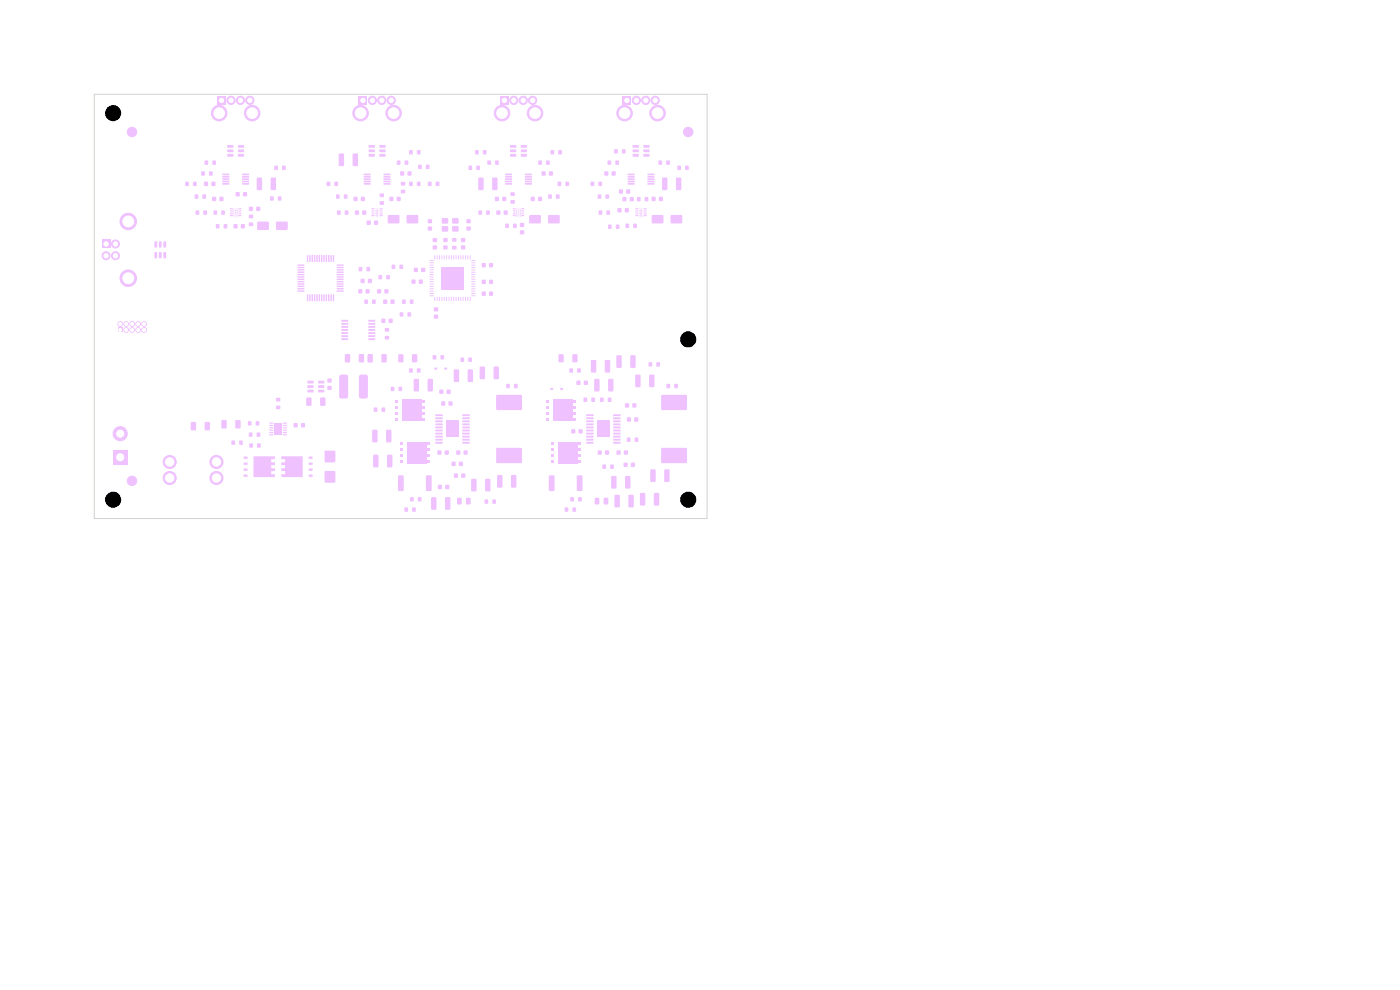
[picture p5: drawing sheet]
<svg xmlns="http://www.w3.org/2000/svg" width="297mm" height="210mm" viewBox="0 0 297 210" stroke-linecap="round" stroke-linejoin="round" font-family="sans-serif">
<g fill="#efc1ff">
<path d="M83.9 84.8h.6v.5h-.6z"/>
<path d="M83.9 86.1h.6v.5h-.6z"/>
<path d="M83.9 87.4h.6v.5h-.6z"/>
<path d="M83.9 88.7h.6v.5h-.6z"/>
<path d="M85.4 84.7h4.1v4.6h-4.1z"/>
<path d="M89.4 88.7h.7v.5h-.7z"/>
<path d="M89.4 87.4h.7v.5h-.7z"/>
<path d="M89.4 86.1h.7v.5h-.7z"/>
<path d="M89.4 84.8h.7v.5h-.7z"/>
<path d="M77.2 36.9l1.4-.1v.3l-1.4 .1z"/>
<path d="M77.2 37.4l1.4-.1v.3l-1.4 .1z"/>
<path d="M77.2 37.9l1.4-.1v.3l-1.4 .1z"/>
<path d="M77.2 38.4l1.4-.1v.3l-1.4 .1z"/>
<path d="M77.2 38.9l1.4-.1v.3l-1.4 .1z"/>
<path d="M81.4 38.9l1.4-.1v.3l-1.4 .1z"/>
<path d="M81.4 38.4l1.4-.1v.3l-1.4 .1z"/>
<path d="M81.4 37.9l1.4-.1v.3l-1.4 .1z"/>
<path d="M81.4 37.4l1.4-.1v.3l-1.4 .1z"/>
<path d="M81.4 36.9l1.4-.1v.3l-1.4 .1z"/>
<path d="M78.8 44.2h.6v.2h-.6z"/>
<path d="M78.8 44.7h.6v.1l-.6 .1z"/>
<path d="M78.8 45.1h.6v.2h-.6z"/>
<path d="M78.8 45.6h.6v.2l-.6 .1z"/>
</g>
<g fill="#efc1ff" stroke="#efc1ff" stroke-width=".21">
<circle cx="79.7" cy="44.5" r=".12"/>
<circle cx="79.8" cy="44.9" r=".13"/>
</g>
<path d="M79.6 44.3h.3l-.1 1.7h-.2z" fill="#efc1ff"/>
<g fill="#efc1ff" stroke="#efc1ff" stroke-width=".21">
<circle cx="79.7" cy="45.4" r=".13"/>
<circle cx="79.7" cy="45.9" r=".12"/>
<circle cx="80.2" cy="44.5" r=".12"/>
<circle cx="80.3" cy="44.9" r=".13"/>
</g>
<path d="M80.1 44.3h.3l-.1 1.7h-.2z" fill="#efc1ff"/>
<g fill="#efc1ff" stroke="#efc1ff" stroke-width=".21">
<circle cx="80.3" cy="45.4" r=".12"/>
<circle cx="80.2" cy="45.9" r=".12"/>
</g>
<g fill="#efc1ff">
<path d="M80.6 45.6h.6v.2l-.6 .1z"/>
<path d="M80.6 45.1h.6v.2h-.6z"/>
<path d="M80.6 44.7h.6v.1l-.6 .1z"/>
<path d="M80.6 44.2h.6v.2h-.6z"/>
<path d="M132.7 47.5h.7v.8h-.7z"/>
<path d="M134.4 47.5h.7v.8h-.7z"/>
<path d="M134.8 79.5h.8l.3 .1v2.3l-.2 .2-.7 .1-.2-.2z"/>
<path d="M137.8 79.5h.8l.2 .1 .1 2.3-.2 .2-.8 .1-.2-.2z"/>
<path d="M115.9 84.8h.6v.5h-.6z"/>
<path d="M115.9 86.1h.6v.5h-.6z"/>
<path d="M115.9 87.4h.6v.5h-.6z"/>
<path d="M115.9 88.7h.6v.5h-.6z"/>
<path d="M117.4 84.7h4.1v4.6h-4.1z"/>
<path d="M121.4 88.7h.7v.5h-.7z"/>
<path d="M121.4 87.4h.7v.5h-.7z"/>
<path d="M121.4 86.1h.7v.5h-.7z"/>
<path d="M121.4 84.8h.7v.5h-.7z"/>
<path d="M89.4 56.8h.8v.9h-.8z"/>
<path d="M87.8 56.8h.8v.9h-.8z"/>
<path d="M82.6 41.8h.8v.8h-.8z"/>
<path d="M84.2 41.8h.8v.8h-.8z"/>
<path d="M91.2 55.2h.8v.1l-.8 .1z"/>
<path d="M91.2 55.7h.8v.1l-.8 .1z"/>
<path d="M91.2 56.2h.8v.1l-.8 .1z"/>
<path d="M91.2 56.7h.8v.1l-.8 .1z"/>
<path d="M91.2 57.2h.8v.1l-.8 .1z"/>
<path d="M91.2 57.7h.8v.1l-.8 .1z"/>
<path d="M91.2 58.2h.8v.1l-.8 .1z"/>
<path d="M91.2 58.7h.8v.1l-.8 .1z"/>
<path d="M91.2 59.2h.8v.1l-.8 .1z"/>
<path d="M91.2 59.7h.8v.1l-.8 .1z"/>
<path d="M91.2 60.2h.8v.1l-.8 .1z"/>
<path d="M91.2 60.7h.8v.1l-.8 .1z"/>
<path d="M91.2 61.2h.8v.1l-.8 .1z"/>
<path d="M91.2 61.7h.8v.1l-.8 .1z"/>
<path d="M91.2 62.2h.8v.1l-.8 .1z"/>
<path d="M91.2 62.7h.8v.1l-.8 .1z"/>
<path d="M92.2 63h.2l-.1 .9-.2-.1z"/>
<path d="M92.7 63h.1v.9l-.1-.1z"/>
<path d="M93.2 63h.1v.9l-.2-.1z"/>
<path d="M93.7 63h.2l-.1 .9-.2-.1z"/>
<path d="M94.2 63h.1v.9l-.2-.1z"/>
<path d="M94.7 63h.1v.9l-.1-.1z"/>
<path d="M95.2 63h.2l-.1 .9-.2-.1z"/>
<path d="M95.7 63h.1v.9l-.2-.1z"/>
<path d="M96.2 63h.1v.9l-.1-.1z"/>
<path d="M96.7 63h.1v.9l-.2-.1z"/>
<path d="M97.2 63h.2l-.1 .9-.2-.1z"/>
<path d="M97.7 63h.1v.9l-.1-.1z"/>
<path d="M98.2 63h.1v.9l-.2-.1z"/>
<path d="M98.7 63h.2l-.1 .9-.2-.1z"/>
<path d="M99.2 63h.1v.9l-.2-.1z"/>
<path d="M99.7 63h.1v.9l-.1-.1z"/>
<path d="M100 62.7h.8v.1l-.8 .1z"/>
<path d="M100 62.2h.8v.1l-.8 .1z"/>
<path d="M100 61.7h.8v.1l-.8 .1z"/>
<path d="M100 61.2h.8v.1l-.8 .1z"/>
<path d="M100 60.7h.8v.1l-.8 .1z"/>
<path d="M100 60.2h.8v.1l-.8 .1z"/>
<path d="M100 59.7h.8v.1l-.8 .1z"/>
<path d="M100 59.2h.8v.1l-.8 .1z"/>
<path d="M100 58.7h.8v.1l-.8 .1z"/>
<path d="M100 58.2h.8v.1l-.8 .1z"/>
<path d="M100 57.7h.8v.1l-.8 .1z"/>
<path d="M100 57.2h.8v.1l-.8 .1z"/>
<path d="M100 56.7h.8v.1l-.8 .1z"/>
<path d="M100 56.2h.8v.1l-.8 .1z"/>
<path d="M100 55.7h.8v.1l-.8 .1z"/>
<path d="M100 55.2h.8v.1l-.8 .1z"/>
<path d="M99.7 54.2h.1v.8h-.1z"/>
<path d="M99.2 54.2h.1v.8h-.2z"/>
<path d="M98.7 54.2h.2l-.1 .8h-.2z"/>
<path d="M98.2 54.2h.1v.8h-.2z"/>
<path d="M97.7 54.2h.1v.8h-.1z"/>
<path d="M97.2 54.2h.2l-.1 .8h-.2z"/>
<path d="M96.7 54.2h.1v.8h-.2z"/>
<path d="M96.2 54.2h.1v.8h-.1z"/>
<path d="M95.7 54.2h.1v.8h-.2z"/>
<path d="M95.2 54.2h.2l-.1 .8h-.2z"/>
<path d="M94.7 54.2h.1v.8h-.1z"/>
<path d="M94.2 54.2h.1v.8h-.2z"/>
<path d="M93.7 54.2h.2l-.1 .8h-.2z"/>
<path d="M93.2 54.2h.1v.8h-.2z"/>
<path d="M92.7 54.2h.1v.8h-.1z"/>
<path d="M92.2 54.2h.2l-.1 .8h-.2z"/>
<path d="M93.6 56.7h4.7v4.7h-4.7z"/>
<path d="M65 84.4l.8-.1 .3 .2v1.4l-.2 .2h-.7l-.2-.2z"/>
<path d="M68 84.4l.8-.1 .2 .2v1.4l-.1 .2h-.8l-.2-.2z"/>
</g>
<circle cx="146" cy="28" r="1" fill="#efc1ff" stroke="#efc1ff" stroke-width=".21"/>
<g fill="#efc1ff">
<path d="M93.6 85.2h.8v.8h-.8z"/>
<path d="M95.2 85.2h.8v.8h-.8z"/>
<path d="M41.3 41.3h.7v.8h-.7z"/>
<path d="M43 41.3h.7v.8h-.7z"/>
<path d="M85.1 40.3h.8v.7h-.8z"/>
<path d="M85.1 38.6h.8v.7h-.8z"/>
<path d="M123.8 84.4h.7v.8h-.7z"/>
<path d="M125.5 84.4h.7v.8h-.7z"/>
<path d="M137.6 76.9h.7v.8h-.7z"/>
<path d="M139.3 76.9h.7v.8h-.7z"/>
<path d="M96.3 100.5h.8v.8h-.8z"/>
<path d="M97.9 100.5h.8v.8h-.8z"/>
<path d="M140.3 95.1l5.3-.1 .1 .3v2.8l-.2 .2-5.1-.1-.2-.2z"/>
<path d="M140.3 83.8h5.3l.1 .2v2.8l-.2 .2h-5.1l-.2-.2z"/>
<path d="M138.3 41.8h.7v.8h-.7z"/>
<path d="M139.8 41.8h.8v.8h-.8z"/>
<path d="M84.9 93.8h.6v.5h-.6z"/>
<path d="M84.9 95.1h.6v.5h-.6z"/>
<path d="M84.9 96.4h.6v.5h-.6z"/>
<path d="M84.9 97.7h.6v.5h-.6z"/>
<path d="M86.4 93.7h4.1v4.6h-4.1z"/>
<path d="M90.4 97.7h.7v.5h-.7z"/>
<path d="M90.4 96.4h.7v.5h-.7z"/>
<path d="M90.4 95.1h.7v.5h-.7z"/>
<path d="M90.4 93.8h.7v.5h-.7z"/>
<path d="M97 105.6h.7l.2 .1v1.1l-.1 .2h-.6l-.2-.1z"/>
<path d="M98.9 105.6h.7l.2 .1v1.1l-.1 .2h-.6l-.2-.1z"/>
<path d="M88.9 59.3h.8v.9h-.8z"/>
<path d="M87.3 59.3h.8v.9h-.8z"/>
<path d="M80.3 58.4h.7v.8h-.7z"/>
<path d="M82 58.4h.7v.8h-.7z"/>
<path d="M128.9 34.1h.7v.8h-.7z"/>
<path d="M130.6 34.1h.7v.8h-.7z"/>
<path d="M79.3 86.5h.7v.8h-.7z"/>
<path d="M81 86.5h.7v.8h-.7z"/>
<path d="M130.4 105h.8l.3 .1v2.3l-.2 .2-.7 .1-.2-.2z"/>
<path d="M133.4 105h.8l.2 .1v2.3l-.1 .2-.8 .1-.2-.2z"/>
<path d="M138 99.6h.9l.2 .1v2.3l-.2 .2-.7 .1-.2-.2z"/>
<path d="M141 99.6h.8l.2 .1v2.3l-.1 .2-.7 .1-.3-.2z"/>
<path d="M132.1 20.4h1.8v1.8h-1.8z"/>
</g>
<g fill="#efc1ff" stroke="#efc1ff" stroke-width=".21">
<circle cx="135" cy="21.3" r=".87"/>
<circle cx="137" cy="21.3" r=".87"/>
<circle cx="139" cy="21.3" r=".87"/>
<circle cx="132.5" cy="24" r="1.65"/>
<circle cx="139.5" cy="24" r="1.65"/>
</g>
<g fill="#efc1ff">
<path d="M91.8 52.1h.9v.8h-.9z"/>
<path d="M91.8 50.5h.9v.8h-.9z"/>
<path d="M103.4 34.1h.7v.8h-.7z"/>
<path d="M105.1 34.1h.7v.8h-.7z"/>
<path d="M119.8 107.7h.7v.8h-.7z"/>
<path d="M121.5 107.7h.7v.8h-.7z"/>
<path d="M131 44.2h.8v.8h-.8z"/>
<path d="M132.6 44.2h.8v.8h-.8z"/>
<path d="M116.3 41.3h.7v.8h-.7z"/>
<path d="M118 41.3h.7v.8h-.7z"/>
<path d="M86.8 78.2h.7v.8h-.7z"/>
<path d="M88.5 78.2h.7v.8h-.7z"/>
<path d="M100.8 31.9h.7v.8h-.7z"/>
<path d="M102.5 31.9h.7v.8h-.7z"/>
</g>
<circle cx="28" cy="28" r="1" fill="#efc1ff" stroke="#efc1ff" stroke-width=".21"/>
<g fill="#efc1ff">
<path d="M76 61.4h.8v.8h-.8z"/>
<path d="M77.6 61.4h.8v.8h-.8z"/>
<path d="M125.4 76.4h.8l.3 .1v2.3l-.2 .2-.7 .1-.2-.2z"/>
<path d="M128.4 76.4h.8l.2 .1v2.3l-.1 .2-.8 .1-.2-.2z"/>
<path d="M43.3 38.6h.8v.8h-.8z"/>
<path d="M44.9 38.6h.8v.8h-.8z"/>
<path d="M107.2 36.9l1.4-.1v.3l-1.4 .1z"/>
<path d="M107.2 37.4l1.4-.1v.3l-1.4 .1z"/>
<path d="M107.2 37.9l1.4-.1v.3l-1.4 .1z"/>
<path d="M107.2 38.4l1.4-.1v.3l-1.4 .1z"/>
<path d="M107.2 38.9l1.4-.1v.3l-1.4 .1z"/>
<path d="M111.4 38.9l1.4-.1v.3l-1.4 .1z"/>
<path d="M111.4 38.4l1.4-.1v.3l-1.4 .1z"/>
<path d="M111.4 37.9l1.4-.1v.3l-1.4 .1z"/>
<path d="M111.4 37.4l1.4-.1v.3l-1.4 .1z"/>
<path d="M111.4 36.9l1.4-.1v.3l-1.4 .1z"/>
<path d="M121 105.5h.7v.8h-.7z"/>
<path d="M122.7 105.5h.7v.8h-.7z"/>
<path d="M68.9 100h2.2v2.3h-2.2z"/>
<path d="M68.9 95.7h2.2v2.3h-2.2z"/>
<path d="M72.1 79.6l.2-.1h1.2l.3 .3v4.3l-.1 .3-.2 .1h-1.2l-.3-.3-.1-4.3z"/>
<path d="M76.3 79.6l.2-.1h1.2l.3 .3v4.3l-.1 .3-.2 .1h-1.2l-.3-.3-.1-4.3z"/>
<path d="M108.3 42.5h.9v.7h-.9z"/>
<path d="M108.3 40.8h.9v.7h-.9z"/>
</g>
<circle cx="146" cy="106" r="1.6" fill="#efc1ff" stroke="#efc1ff" stroke-width=".21"/>
<g fill="#efc1ff">
<path d="M102.2 55.8h.8v.9h-.8z"/>
<path d="M103.8 55.8h.8v.9h-.8z"/>
<path d="M90.8 38.6h.7v.8h-.7z"/>
<path d="M92.5 38.6h.7v.8h-.7z"/>
<path d="M136.8 41.8h.7v.9h-.7z"/>
<path d="M135.2 41.8h.6v.9h-.6z"/>
<path d="M41.5 44.7h.7v.8h-.7z"/>
<path d="M43.2 44.7h.7v.8h-.7z"/>
<path d="M140.5 37.7h.8l.3 .1v2.3l-.2 .2-.7 .1-.2-.2z"/>
<path d="M143.5 37.7h.8l.2 .1v2.3l-.1 .2-.8 .1-.2-.2z"/>
<path d="M84.8 66.3h.7v.8h-.7z"/>
<path d="M86.5 66.3h.7v.8h-.7z"/>
<path d="M139.7 34.1h.7v.8h-.7z"/>
<path d="M141.4 34.1h.7v.8h-.7z"/>
<path d="M62.3 89.8h.8v.8h-.8z"/>
<path d="M63.9 89.8h.8v.8h-.8z"/>
<path d="M83.1 56.2h.7v.8h-.7z"/>
<path d="M84.8 56.2h.7v.8h-.7z"/>
<path d="M25 69.5h1v1h-1z"/>
</g>
<g fill="#efc1ff" stroke="#efc1ff" stroke-width=".21">
<circle cx="25.5" cy="68.7" r=".5"/>
<circle cx="26.8" cy="70" r=".5"/>
<circle cx="26.8" cy="68.7" r=".5"/>
<circle cx="28" cy="70" r=".5"/>
<circle cx="28" cy="68.7" r=".5"/>
<circle cx="29.3" cy="70" r=".5"/>
<circle cx="29.3" cy="68.7" r=".5"/>
<circle cx="30.6" cy="70" r=".5"/>
<circle cx="30.6" cy="68.7" r=".5"/>
</g>
<g fill="#efc1ff">
<path d="M99 48.1h.8v.8h-.8z"/>
<path d="M99 46.5h.8v.8h-.8z"/>
<path d="M81.7 71.3h.8v.7h-.8z"/>
<path d="M81.7 69.6h.8v.7h-.8z"/>
</g>
<circle cx="24" cy="24" r="1.6" fill="#efc1ff" stroke="#efc1ff" stroke-width=".21"/>
<g fill="#efc1ff">
<path d="M72.4 67.9h1.4l.1 .3h-1.4z"/>
<path d="M72.4 68.5h1.4l.1 .3-1.4 .1z"/>
<path d="M72.4 69.2h1.4l.1 .3h-1.4z"/>
<path d="M72.4 69.8h1.4l.1 .3-1.4 .1z"/>
<path d="M72.4 70.5h1.4l.1 .3h-1.4z"/>
<path d="M72.4 71.1h1.4l.1 .3-1.4 .1z"/>
<path d="M72.4 71.8h1.4l.1 .3h-1.4z"/>
<path d="M78.2 71.8h1.3l.1 .3h-1.4z"/>
<path d="M78.2 71.1h1.3l.1 .3-1.4 .1z"/>
<path d="M78.2 70.5h1.3l.1 .3h-1.4z"/>
<path d="M78.2 69.8h1.3l.1 .3-1.4 .1z"/>
<path d="M78.2 69.2h1.3l.1 .3h-1.4z"/>
<path d="M78.2 68.5h1.3l.1 .3-1.4 .1z"/>
<path d="M78.2 67.9h1.3l.1 .3h-1.4z"/>
<path d="M80.6 42.7h.8v.7h-.8z"/>
<path d="M80.6 41.1h.8v.7h-.8z"/>
<path d="M125.3 38.6h.7v.8h-.7z"/>
<path d="M127 38.6h.7v.8h-.7z"/>
<path d="M138.3 45.7h2.4v1.6h-2.4z"/>
<path d="M142.3 45.7h2.4v1.6h-2.4z"/>
<path d="M75 41.8h.8v.8h-.8z"/>
<path d="M76.6 41.8h.8v.8h-.8z"/>
<path d="M76.1 20.4h1.8v1.8h-1.8z"/>
</g>
<g fill="#efc1ff" stroke="#efc1ff" stroke-width=".21">
<circle cx="79" cy="21.3" r=".87"/>
<circle cx="81" cy="21.3" r=".87"/>
<circle cx="83" cy="21.3" r=".87"/>
<circle cx="76.5" cy="24" r="1.65"/>
<circle cx="83.5" cy="24" r="1.65"/>
</g>
<g fill="#efc1ff">
<path d="M118.3 38.6h.7v.8h-.7z"/>
<path d="M120 38.6h.7v.8h-.7z"/>
<path d="M51.1 47.6h.8v.8h-.8z"/>
<path d="M49.6 47.6h.8v.8h-.8z"/>
<path d="M129 47.7h.7v.8h-.7z"/>
<path d="M130.7 47.7h.7v.8h-.7z"/>
<path d="M58.2 35.2h.7v.8h-.7z"/>
<path d="M59.9 35.2h.7v.8h-.7z"/>
<path d="M79.4 46.8h.8v.9h-.8z"/>
<path d="M77.8 46.8h.8v.9h-.8z"/>
<path d="M79 91.2h.8l.3 .1v2.3l-.2 .2-.7 .1-.2-.2z"/>
<path d="M82 91.2h.8l.2 .1v2.3l-.1 .2-.8 .1-.2-.2z"/>
<path d="M88.7 35h.7v.8h-.7z"/>
<path d="M90.4 35h.7v.8h-.7z"/>
<path d="M101.8 77.8h.9l.2 .1v2.3l-.2 .2-.7 .1-.2-.2z"/>
<path d="M104.8 77.8h.8l.2 .1v2.3l-.1 .2-.7 .1-.3-.2z"/>
<path d="M57.1 89.6h.9v.2l-.8 .1z"/>
<path d="M57.1 90.1h.9v.2l-.8 .1z"/>
<path d="M57.1 90.6h.9v.2l-.8 .1z"/>
<path d="M57.1 91.1h.9v.2l-.8 .1z"/>
<path d="M57.1 91.6h.9v.2l-.8 .1z"/>
<path d="M57.1 92.1h.9v.2l-.8 .1z"/>
<path d="M60 92.1h.8l.1 .2-.9 .1z"/>
<path d="M60 91.6h.8l.1 .2-.9 .1z"/>
<path d="M60 91.1h.8l.1 .2-.9 .1z"/>
<path d="M60 90.6h.8l.1 .2-.9 .1z"/>
<path d="M60 90.1h.8l.1 .2-.9 .1z"/>
<path d="M60 89.6h.8l.1 .2-.9 .1z"/>
<path d="M58.2 89.8h1.5v2.5h-1.5z"/>
<path d="M134.7 92.9h.7v.8h-.7z"/>
<path d="M133 92.9h.7v.8h-.7z"/>
<path d="M69.3 38.6h.7v.8h-.7z"/>
<path d="M71 38.6h.7v.8h-.7z"/>
<path d="M87.8 80.4h.8l.3 .1v2.3l-.2 .2-.7 .1-.2-.2z"/>
<path d="M90.8 80.4h.8l.2 .1 .1 2.3-.2 .2-.8 .1-.2-.2z"/>
<path d="M114.2 34.1h.7v.8h-.7z"/>
<path d="M115.9 34.1h.7v.8h-.7z"/>
<path d="M47 89.2l.8-.1 .3 .2v1.4l-.2 .2h-.7l-.2-.2z"/>
<path d="M50 89.2l.8-.1 .2 .2 .1 1.4-.2 .2h-.8l-.2-.2z"/>
<path d="M127.8 98.6h.7v.8h-.7z"/>
<path d="M129.5 98.6h.7v.8h-.7z"/>
<path d="M78.2 30.8h1.2l.1 .5h-1.2z"/>
<path d="M78.2 31.7h1.2l.1 .5-1.2 .1z"/>
<path d="M78.2 32.7h1.2l.1 .5h-1.2z"/>
<path d="M80.5 32.7h1.2l.1 .5h-1.2z"/>
<path d="M80.5 31.7h1.2l.1 .5-1.2 .1z"/>
<path d="M80.5 30.8h1.2l.1 .5h-1.2z"/>
<path d="M85.3 63.6h.7v.8h-.7z"/>
<path d="M87 63.6h.7v.8h-.7z"/>
<path d="M92.1 66.8h.8v.8h-.8z"/>
<path d="M92.1 65.2h.8v.8h-.8z"/>
<path d="M132.6 85.6h.8v.8h-.8z"/>
<path d="M134.2 85.6h.8v.8h-.8z"/>
<path d="M126.8 41.3h.7v.8h-.7z"/>
<path d="M128.5 41.3h.7v.8h-.7z"/>
<path d="M97.7 75.9h.7v.8h-.7z"/>
<path d="M99.4 75.9h.7v.8h-.7z"/>
<path d="M86.8 31.9h.7v.8h-.7z"/>
<path d="M88.5 31.9h.7v.8h-.7z"/>
<path d="M48.2 30.8h1.2l.1 .5h-1.2z"/>
<path d="M48.2 31.7h1.2l.1 .5-1.2 .1z"/>
<path d="M48.2 32.7h1.2l.1 .5h-1.2z"/>
<path d="M50.5 32.7h1.2l.1 .5h-1.2z"/>
<path d="M50.5 31.7h1.2l.1 .5-1.2 .1z"/>
<path d="M50.5 30.8h1.2l.1 .5h-1.2z"/>
<path d="M54.6 47.1h2.4v1.6h-2.4z"/>
<path d="M58.6 47.1h2.4v1.6h-2.4z"/>
<path d="M53.8 96.8h4.5v.6h-.8v.7h.8v.6h-.8v.6h.8v.6h-.8v.7h.8v.6h-4.5z"/>
<path d="M51.7 96.9h.7l.1 .4h-.7z"/>
<path d="M51.7 98.2l.7-.1 .1 .4-.7 .1z"/>
<path d="M51.7 99.4h.7l.1 .4-.7 .1z"/>
<path d="M51.7 100.7h.7l.1 .4h-.7z"/>
<path d="M105.5 100.8h.8l.3 .1v2.3l-.2 .2-.7 .1-.2-.2z"/>
<path d="M108.5 100.8h.8l.2 .1v2.3l-.1 .2-.8 .1-.2-.2z"/>
<path d="M134.2 30.8h1.2l.1 .5h-1.2z"/>
<path d="M134.2 31.7h1.2l.1 .5-1.2 .1z"/>
<path d="M134.2 32.7h1.2l.1 .5h-1.2z"/>
<path d="M136.5 32.7h1.2l.1 .5h-1.2z"/>
<path d="M136.5 31.7h1.2l.1 .5-1.2 .1z"/>
<path d="M136.5 30.8h1.2l.1 .5h-1.2z"/>
<path d="M93.2 82.7h.8v.8h-.8z"/>
<path d="M94.8 82.7h.8v.8h-.8z"/>
<path d="M42.7 36.4h.7v.8h-.7z"/>
<path d="M44.4 36.4h.7v.8h-.7z"/>
<path d="M130.8 95.6h.8v.8h-.8z"/>
<path d="M132.4 95.6h.8v.8h-.8z"/>
<path d="M128.2 36.4h.8v.8h-.8z"/>
<path d="M129.8 36.4h.8v.8h-.8z"/>
<path d="M121.2 91.1h.8v.8h-.8z"/>
<path d="M122.8 91.1h.8v.8h-.8z"/>
<path d="M126.6 89.3h2.8v3.4h-2.8z"/>
<path d="M124.4 87.9h1.4l.1 .3-1.5 .1z"/>
<path d="M124.4 88.6l1.4-.1 .1 .3-1.5 .1z"/>
<path d="M124.4 89.2h1.4l.1 .3-1.5 .1z"/>
<path d="M124.4 89.9l1.4-.1 .1 .3-1.5 .1z"/>
<path d="M124.4 90.5h1.4l.1 .3-1.5 .1z"/>
<path d="M124.4 91.2l1.4-.1 .1 .3-1.5 .1z"/>
<path d="M124.4 91.8h1.4l.1 .3-1.5 .1z"/>
<path d="M124.4 92.5l1.4-.1 .1 .3-1.5 .1z"/>
<path d="M124.4 93.1h1.4l.1 .3-1.5 .1z"/>
<path d="M124.4 93.8l1.4-.1 .1 .3-1.5 .1z"/>
<path d="M130.1 93.8l1.5-.1v.3l-1.4 .1z"/>
<path d="M130.1 93.1h1.5v.3l-1.4 .1z"/>
<path d="M130.1 92.5l1.5-.1v.3l-1.4 .1z"/>
<path d="M130.1 91.8h1.5v.3l-1.4 .1z"/>
<path d="M130.1 91.2l1.5-.1v.3l-1.4 .1z"/>
<path d="M130.1 90.5h1.5v.3l-1.4 .1z"/>
<path d="M130.1 89.9l1.5-.1v.3l-1.4 .1z"/>
<path d="M130.1 89.2h1.5v.3l-1.4 .1z"/>
<path d="M130.1 88.6l1.5-.1v.3l-1.4 .1z"/>
<path d="M130.1 87.9h1.5v.3l-1.4 .1z"/>
<path d="M105.3 95.1l5.3-.1 .2 .3-.1 2.8-.2 .2-5.1-.1-.2-.2z"/>
<path d="M105.3 83.8h5.3l.2 .2-.1 2.8-.2 .2h-5.1l-.2-.2z"/>
<path d="M132.9 40.2h.8v.8h-.8z"/>
<path d="M131.3 40.2h.8v.8h-.8z"/>
<path d="M126.1 80.4h.9l.2 .1v2.3l-.2 .2-.7 .1-.2-.2z"/>
<path d="M129.1 80.4h.8l.2 .1v2.3l-.1 .2-.7 .1-.3-.2z"/>
<path d="M107.4 81.5h.7v.8h-.7z"/>
<path d="M109.1 81.5h.7v.8h-.7z"/>
<path d="M110.3 47.3h.9v.8h-.9z"/>
<path d="M110.3 48.9h.9v.8h-.9z"/>
<path d="M130.3 31.7h.7v.8h-.7z"/>
<path d="M132 31.7h.7v.8h-.7z"/>
<path d="M76.2 75.2l.8-.1 .2 .2 .1 1.4-.2 .2h-.8l-.2-.2z"/>
<path d="M73.2 75.2l.8-.1 .3 .2v1.4l-.2 .2h-.7l-.2-.2z"/>
<path d="M52.8 43.9h.8v.8h-.8z"/>
<path d="M54.4 43.9h.8v.8h-.8z"/>
<path d="M114.9 36.4h.8v.8h-.8z"/>
<path d="M116.5 36.4h.8v.8h-.8z"/>
<path d="M84.9 36.4h.8v.8h-.8z"/>
<path d="M86.5 36.4h.8v.8h-.8z"/>
<path d="M116.8 82.3h.5v.4h-.5z"/>
<path d="M118.9 82.3h.5v.4h-.5z"/>
</g>
<g fill="#efc1ff" stroke="#efc1ff" stroke-width=".21">
<circle cx="36" cy="98" r="1.39"/>
<circle cx="36" cy="101.4" r="1.39"/>
<circle cx="45.9" cy="98" r="1.39"/>
<circle cx="45.9" cy="101.4" r="1.39"/>
</g>
<g fill="#efc1ff">
<path d="M105 41.8h.8v.8h-.8z"/>
<path d="M106.6 41.8h.8v.8h-.8z"/>
<path d="M76.1 56.7h.7v.8h-.7z"/>
<path d="M77.8 56.7h.7v.8h-.7z"/>
<path d="M43.4 34.1h.7v.8h-.7z"/>
<path d="M45.1 34.1h.7v.8h-.7z"/>
<path d="M106.1 20.4h1.8v1.8h-1.8z"/>
</g>
<g fill="#efc1ff" stroke="#efc1ff" stroke-width=".21">
<circle cx="109" cy="21.3" r=".87"/>
<circle cx="111" cy="21.3" r=".87"/>
<circle cx="113" cy="21.3" r=".87"/>
<circle cx="106.5" cy="24" r="1.65"/>
<circle cx="113.5" cy="24" r="1.65"/>
</g>
<g fill="#efc1ff">
<path d="M91.5 105.5h.9l.2 .1v2.3l-.2 .2-.7 .1-.2-.2z"/>
<path d="M94.5 105.5h.8l.2 .1v2.3l-.1 .2-.7 .1-.3-.2z"/>
<path d="M129.7 101h.8l.3 .1v2.3l-.2 .2-.7 .1-.2-.2z"/>
<path d="M132.7 101h.8l.2 .1v2.3l-.1 .2-.8 .1-.2-.2z"/>
<path d="M134.8 44.2h.6v.2h-.6z"/>
<path d="M134.8 44.7h.6v.1l-.6 .1z"/>
<path d="M134.8 45.1h.6v.2h-.6z"/>
<path d="M134.8 45.6h.6v.2l-.6 .1z"/>
</g>
<g fill="#efc1ff" stroke="#efc1ff" stroke-width=".21">
<circle cx="135.8" cy="44.5" r=".12"/>
<circle cx="135.8" cy="44.9" r=".13"/>
</g>
<path d="M135.6 44.3h.3l-.1 1.7h-.2z" fill="#efc1ff"/>
<g fill="#efc1ff" stroke="#efc1ff" stroke-width=".21">
<circle cx="135.8" cy="45.4" r=".12"/>
<circle cx="135.8" cy="45.9" r=".12"/>
<circle cx="136.2" cy="44.5" r=".12"/>
<circle cx="136.2" cy="44.9" r=".13"/>
</g>
<path d="M136.1 44.3h.3l-.1 1.7h-.2z" fill="#efc1ff"/>
<g fill="#efc1ff" stroke="#efc1ff" stroke-width=".21">
<circle cx="136.2" cy="45.4" r=".12"/>
<circle cx="136.2" cy="45.9" r=".12"/>
</g>
<g fill="#efc1ff">
<path d="M136.6 45.6h.6v.2l-.6 .1z"/>
<path d="M136.6 45.1h.6v.2h-.6z"/>
<path d="M136.6 44.7h.6v.1l-.6 .1z"/>
<path d="M136.6 44.2h.6v.2h-.6z"/>
<path d="M52.8 91.8h.7v.8h-.7z"/>
<path d="M54.5 91.8h.7v.8h-.7z"/>
<path d="M54.5 37.7h.8l.3 .1v2.3l-.2 .2-.7 .1-.2-.2z"/>
<path d="M57.5 37.7h.8l.2 .1 .1 2.3-.2 .2-.8 .1-.2-.2z"/>
<path d="M102.2 61.9h.8v.8h-.8z"/>
<path d="M103.8 61.9h.8v.8h-.8z"/>
<path d="M102.2 59.4h.8v.8h-.8z"/>
<path d="M103.8 59.4h.8v.8h-.8z"/>
<path d="M118.5 75.2l.8-.1 .3 .2v1.3l-.2 .3h-.7l-.2-.2z"/>
<path d="M121.5 75.2l.8-.1 .2 .2v1.3l-.1 .3h-.8l-.2-.2z"/>
<path d="M76.5 59.2h.8v.8h-.8z"/>
<path d="M78.1 59.2h.8v.8h-.8z"/>
<path d="M141.4 81.5h.7v.8h-.7z"/>
<path d="M143.1 81.5h.7v.8h-.7z"/>
<path d="M133 88.6h.8v.8h-.8z"/>
<path d="M134.6 88.6h.8v.8h-.8z"/>
<path d="M85.8 107.7h.7v.8h-.7z"/>
<path d="M87.5 107.7h.7v.8h-.7z"/>
<path d="M112.6 41.8h.8v.8h-.8z"/>
<path d="M114.2 41.8h.8v.8h-.8z"/>
<path d="M96.8 95.6h.8v.8h-.8z"/>
<path d="M98.4 95.6h.8v.8h-.8z"/>
<path d="M90.8 48.1h.8v.8h-.8z"/>
<path d="M90.8 46.5h.8v.8h-.8z"/>
<path d="M105.3 44.7h.8v.8h-.8z"/>
<path d="M106.9 44.7h.8v.8h-.8z"/>
<path d="M101.5 37.7h.9l.2 .1v2.3l-.2 .2-.7 .1-.2-.2z"/>
<path d="M104.5 37.7h.8l.2 .1v2.3l-.1 .2-.7 .1-.3-.2z"/>
<path d="M49.1 93.5h.7v.8h-.7z"/>
<path d="M50.8 93.5h.7v.8h-.7z"/>
<path d="M65.2 80.8h1.2l.1 .5h-1.2z"/>
<path d="M65.2 81.7h1.2l.1 .5-1.2 .1z"/>
<path d="M65.2 82.7h1.2l.1 .5h-1.2z"/>
<path d="M67.5 82.7h1.2l.1 .5h-1.2z"/>
<path d="M67.5 81.7h1.2l.1 .5-1.2 .1z"/>
<path d="M67.5 80.8h1.2l.1 .5h-1.2z"/>
<path d="M94.1 52.1h.8v.8h-.8z"/>
<path d="M94.1 50.5h.8v.8h-.8z"/>
<path d="M81.3 63.6h.8v.8h-.8z"/>
<path d="M82.9 63.6h.8v.8h-.8z"/>
<path d="M86.8 38.6h.7v.8h-.7z"/>
<path d="M88.5 38.6h.7v.8h-.7z"/>
<path d="M107.2 47.5h.7v.8h-.7z"/>
<path d="M108.9 47.5h.7v.8h-.7z"/>
<path d="M46.1 20.4h1.8v1.8h-1.8z"/>
</g>
<g fill="#efc1ff" stroke="#efc1ff" stroke-width=".21">
<circle cx="49" cy="21.3" r=".87"/>
<circle cx="51" cy="21.3" r=".87"/>
<circle cx="53" cy="21.3" r=".87"/>
<circle cx="46.5" cy="24" r="1.65"/>
<circle cx="53.5" cy="24" r="1.65"/>
</g>
<g fill="#efc1ff">
<path d="M39.3 38.6h.7v.8h-.7z"/>
<path d="M41 38.6h.7v.8h-.7z"/>
<path d="M45 41.8h.8v.8h-.8z"/>
<path d="M46.6 41.8h.8v.8h-.8z"/>
<path d="M50 40.8h.8v.8h-.8z"/>
<path d="M51.6 40.8h.8v.8h-.8z"/>
<path d="M77.3 63.6h.7v.8h-.7z"/>
<path d="M79 63.6h.7v.8h-.7z"/>
<path d="M52.9 94.1h.7v.8h-.7z"/>
<path d="M54.6 94.1h.7v.8h-.7z"/>
<path d="M108.2 30.8h1.2l.1 .5h-1.2z"/>
<path d="M108.2 31.7h1.2l.1 .5-1.2 .1z"/>
<path d="M108.2 32.7h1.2l.1 .5h-1.2z"/>
<path d="M110.5 32.7h1.2l.1 .5h-1.2z"/>
<path d="M110.5 31.7h1.2l.1 .5-1.2 .1z"/>
<path d="M110.5 30.8h1.2l.1 .5h-1.2z"/>
<path d="M45.3 44.7h.7v.8h-.7z"/>
<path d="M47 44.7h.7v.8h-.7z"/>
<path d="M92.8 95.6h.8v.8h-.8z"/>
<path d="M94.4 95.6h.8v.8h-.8z"/>
<path d="M71.9 32.6h.8l.3 .1v2.3l-.2 .2-.7 .1-.2-.2z"/>
<path d="M74.9 32.6h.8l.2 .1v2.3l-.1 .2-.8 .1-.2-.2z"/>
<path d="M116.5 100.9l.9-.1 .2 .2 .1 2.9-.2 .3h-.8l-.3-.2z"/>
<path d="M122.4 100.9l.9-.1 .3 .2v2.9l-.2 .3h-.8l-.2-.2z"/>
<path d="M84.2 34.1h.7v.8h-.7z"/>
<path d="M85.9 34.1h.7v.8h-.7z"/>
<path d="M80.9 67.6h.8v.9h-.8z"/>
<path d="M82.5 67.6h.8v.9h-.8z"/>
<path d="M101.5 44.7h.7v.8h-.7z"/>
<path d="M103.2 44.7h.7v.8h-.7z"/>
<path d="M93.8 48h1.2v1.1h-1.2z"/>
<path d="M96 48h1.2v1.1h-1.2z"/>
<path d="M96 46.3h1.2v1.1h-1.2z"/>
<path d="M93.8 46.3h1.2v1.1h-1.2z"/>
<path d="M40.5 89.6l.8-.1 .3 .2v1.4l-.2 .2h-.7l-.2-.2z"/>
<path d="M43.5 89.6l.8-.1 .2 .2v1.4l-.1 .2h-.8l-.2-.2z"/>
<path d="M127 44.7h.7v.8h-.7z"/>
<path d="M128.7 44.7h.7v.8h-.7z"/>
<path d="M135.8 104.6h.8l.3 .1v2.3l-.2 .2-.7 .1-.2-.2z"/>
<path d="M138.8 104.6h.8l.2 .1v2.3l-.1 .2-.8 .1-.2-.2z"/>
<path d="M75.3 44.7h.8v.8h-.8z"/>
<path d="M76.9 44.7h.8v.8h-.8z"/>
<path d="M130.8 75.4h.8l.3 .1v2.3l-.2 .2-.7 .1-.2-.2z"/>
<path d="M133.8 75.4h.8l.2 .1v2.3l-.1 .2-.8 .1-.2-.2z"/>
<path d="M82.9 82.1h.7v.8h-.7z"/>
<path d="M84.6 82.1h.7v.8h-.7z"/>
<path d="M32.8 53.5l.5 .1v1.2l-.5-.1z"/>
<path d="M33.7 53.5l.6 .1-.1 1.2-.5-.1z"/>
<path d="M34.7 53.5l.5 .1v1.2l-.5-.1z"/>
<path d="M34.7 51.2l.5 .1v1.2l-.5-.1z"/>
<path d="M33.7 51.2l.6 .1-.1 1.2-.5-.1z"/>
<path d="M32.8 51.2l.5 .1v1.2l-.5-.1z"/>
<path d="M63.1 56.1h1.4l.1 .2-1.4 .1z"/>
<path d="M63.1 56.6h1.4l.1 .2-1.4 .1z"/>
<path d="M63.1 57.1h1.4l.1 .2-1.4 .1z"/>
<path d="M63.1 57.6h1.4l.1 .2-1.4 .1z"/>
<path d="M63.1 58.1h1.4l.1 .2-1.4 .1z"/>
<path d="M63.1 58.6h1.4l.1 .2-1.4 .1z"/>
<path d="M63.1 59.1h1.4l.1 .2-1.4 .1z"/>
<path d="M63.1 59.6h1.4l.1 .2-1.4 .1z"/>
<path d="M63.1 60.1h1.4l.1 .2-1.4 .1z"/>
<path d="M63.1 60.6h1.4l.1 .2-1.4 .1z"/>
<path d="M63.1 61.1h1.4l.1 .2-1.4 .1z"/>
<path d="M63.1 61.6h1.4l.1 .2-1.4 .1z"/>
<path d="M65.1 62.4l.3 .1-.1 1.4-.2-.1z"/>
<path d="M65.6 62.4l.3 .1-.1 1.4-.2-.1z"/>
<path d="M66.1 62.4l.3 .1-.1 1.4-.2-.1z"/>
<path d="M66.6 62.4l.3 .1-.1 1.4-.2-.1z"/>
<path d="M67.1 62.4l.3 .1-.1 1.4-.2-.1z"/>
<path d="M67.6 62.4l.3 .1-.1 1.4-.2-.1z"/>
<path d="M68.1 62.4l.3 .1-.1 1.4-.2-.1z"/>
<path d="M68.6 62.4l.3 .1-.1 1.4-.2-.1z"/>
<path d="M69.1 62.4l.3 .1-.1 1.4-.2-.1z"/>
<path d="M69.6 62.4l.3 .1-.1 1.4-.2-.1z"/>
<path d="M70.1 62.4l.3 .1-.1 1.4-.2-.1z"/>
<path d="M70.6 62.4l.3 .1-.1 1.4-.2-.1z"/>
<path d="M71.4 61.6h1.4l.1 .2-1.4 .1z"/>
<path d="M71.4 61.1h1.4l.1 .2-1.4 .1z"/>
<path d="M71.4 60.6h1.4l.1 .2-1.4 .1z"/>
<path d="M71.4 60.1h1.4l.1 .2-1.4 .1z"/>
<path d="M71.4 59.6h1.4l.1 .2-1.4 .1z"/>
<path d="M71.4 59.1h1.4l.1 .2-1.4 .1z"/>
<path d="M71.4 58.6h1.4l.1 .2-1.4 .1z"/>
<path d="M71.4 58.1h1.4l.1 .2-1.4 .1z"/>
<path d="M71.4 57.6h1.4l.1 .2-1.4 .1z"/>
<path d="M71.4 57.1h1.4l.1 .2-1.4 .1z"/>
<path d="M71.4 56.6h1.4l.1 .2-1.4 .1z"/>
<path d="M71.4 56.1h1.4l.1 .2-1.4 .1z"/>
<path d="M70.6 54.1l.3 .1-.1 1.4-.2-.1z"/>
<path d="M70.1 54.1l.3 .1-.1 1.4-.2-.1z"/>
<path d="M69.6 54.1l.3 .1-.1 1.4-.2-.1z"/>
<path d="M69.1 54.1l.3 .1-.1 1.4-.2-.1z"/>
<path d="M68.6 54.1l.3 .1-.1 1.4-.2-.1z"/>
<path d="M68.1 54.1l.3 .1-.1 1.4-.2-.1z"/>
<path d="M67.6 54.1l.3 .1-.1 1.4-.2-.1z"/>
<path d="M67.1 54.1l.3 .1-.1 1.4-.2-.1z"/>
<path d="M66.6 54.1l.3 .1-.1 1.4-.2-.1z"/>
<path d="M66.1 54.1l.3 .1-.1 1.4-.2-.1z"/>
<path d="M65.6 54.1l.3 .1-.1 1.4-.2-.1z"/>
<path d="M65.1 54.1l.3 .1-.1 1.4-.2-.1z"/>
<path d="M92.2 78h.5v.4h-.5z"/>
<path d="M94.3 78h.5v.4h-.5z"/>
<path d="M95.8 98h.8v.8h-.8z"/>
<path d="M97.4 98h.8v.8h-.8z"/>
</g>
<circle cx="28" cy="102" r="1" fill="#efc1ff" stroke="#efc1ff" stroke-width=".21"/>
<g fill="#efc1ff">
<path d="M99.4 35.2h.7v.8h-.7z"/>
<path d="M101.1 35.2h.7v.8h-.7z"/>
<path d="M143.7 35.2h.7v.8h-.7z"/>
<path d="M145.4 35.2h.7v.8h-.7z"/>
<path d="M47.2 36.9l1.4-.1v.3l-1.4 .1z"/>
<path d="M47.2 37.4l1.4-.1v.3l-1.4 .1z"/>
<path d="M47.2 37.9l1.4-.1v.3l-1.4 .1z"/>
<path d="M47.2 38.4l1.4-.1v.3l-1.4 .1z"/>
<path d="M47.2 38.9l1.4-.1v.3l-1.4 .1z"/>
<path d="M51.4 38.9l1.4-.1v.3l-1.4 .1z"/>
<path d="M51.4 38.4l1.4-.1v.3l-1.4 .1z"/>
<path d="M51.4 37.9l1.4-.1v.3l-1.4 .1z"/>
<path d="M51.4 37.4l1.4-.1v.3l-1.4 .1z"/>
<path d="M51.4 36.9l1.4-.1v.3l-1.4 .1z"/>
<path d="M79.2 96.5h.8l.3 .1v2.3l-.2 .2-.7 .1-.2-.2z"/>
<path d="M82.2 96.5h.8l.2 .1v2.3l-.1 .2-.8 .1-.2-.2z"/>
<path d="M112.3 45.7h2.4v1.6h-2.4z"/>
<path d="M116.3 45.7h2.4v1.6h-2.4z"/>
<path d="M48.8 44.2h.6v.2h-.6z"/>
<path d="M48.8 44.7h.6v.1l-.6 .1z"/>
<path d="M48.8 45.1h.6v.2h-.6z"/>
<path d="M48.8 45.6h.6v.2l-.6 .1z"/>
</g>
<g fill="#efc1ff" stroke="#efc1ff" stroke-width=".21">
<circle cx="49.7" cy="44.5" r=".12"/>
<circle cx="49.8" cy="44.9" r=".13"/>
</g>
<path d="M49.6 44.3h.3l-.1 1.7h-.2z" fill="#efc1ff"/>
<g fill="#efc1ff" stroke="#efc1ff" stroke-width=".21">
<circle cx="49.7" cy="45.4" r=".12"/>
<circle cx="49.7" cy="45.9" r=".12"/>
<circle cx="50.3" cy="44.5" r=".12"/>
<circle cx="50.3" cy="44.9" r=".13"/>
</g>
<path d="M50.1 44.3h.3l-.1 1.7h-.2z" fill="#efc1ff"/>
<g fill="#efc1ff" stroke="#efc1ff" stroke-width=".21">
<circle cx="50.3" cy="45.4" r=".12"/>
<circle cx="50.3" cy="45.9" r=".12"/>
</g>
<g fill="#efc1ff">
<path d="M50.6 45.6h.6v.2l-.6 .1z"/>
<path d="M50.6 45.1h.6v.2h-.6z"/>
<path d="M50.6 44.7h.6v.1l-.6 .1z"/>
<path d="M50.6 44.2h.6v.2h-.6z"/>
<path d="M116.8 31.9h.7v.8h-.7z"/>
<path d="M118.5 31.9h.7v.8h-.7z"/>
<path d="M126.2 105.6h.7l.2 .1v1.1l-.1 .2h-.6l-.2-.1z"/>
<path d="M128.1 105.6h.7l.2 .1v1.1l-.1 .2h-.6l-.2-.1z"/>
<path d="M84.5 100.9l.9-.1 .2 .2v2.9l-.1 .3h-.8l-.3-.2z"/>
<path d="M90.4 100.9l.9-.1 .3 .2v2.9l-.2 .3h-.8l-.2-.2z"/>
<path d="M133.2 36.9l1.4-.1 .1 .3-1.5 .1z"/>
<path d="M133.2 37.4l1.4-.1 .1 .3-1.5 .1z"/>
<path d="M133.2 37.9l1.4-.1 .1 .3-1.5 .1z"/>
<path d="M133.2 38.4l1.4-.1 .1 .3-1.5 .1z"/>
<path d="M133.2 38.9l1.4-.1 .1 .3-1.5 .1z"/>
<path d="M137.4 38.9l1.4-.1 .1 .3-1.5 .1z"/>
<path d="M137.4 38.4l1.4-.1 .1 .3-1.5 .1z"/>
<path d="M137.4 37.9l1.4-.1 .1 .3-1.5 .1z"/>
<path d="M137.4 37.4l1.4-.1 .1 .3-1.5 .1z"/>
<path d="M137.4 36.9l1.4-.1 .1 .3-1.5 .1z"/>
<path d="M126.8 95.6h.8v.8h-.8z"/>
<path d="M128.4 95.6h.8v.8h-.8z"/>
<path d="M116.9 93.8h.6v.5h-.6z"/>
<path d="M116.9 95.1h.6v.5h-.6z"/>
<path d="M116.9 96.4h.6v.5h-.6z"/>
<path d="M116.9 97.7h.6v.5h-.6z"/>
<path d="M118.4 93.7h4.1v4.6h-4.1z"/>
<path d="M122.4 97.7h.7v.5h-.7z"/>
<path d="M122.4 96.4h.7v.5h-.7z"/>
<path d="M122.4 95.1h.7v.5h-.7z"/>
<path d="M122.4 93.8h.7v.5h-.7z"/>
<path d="M120.8 78.2h.7v.8h-.7z"/>
<path d="M122.5 78.2h.7v.8h-.7z"/>
<path d="M78 75.2l.8-.1 .3 .2v1.4l-.2 .2h-.7l-.2-.2z"/>
<path d="M81 75.2l.8-.1 .2 .2 .1 1.4-.2 .2h-.8l-.2-.2z"/>
<path d="M52.8 45.6h.9v.7h-.9z"/>
<path d="M52.8 47.2h.9v.7h-.9z"/>
<path d="M57.3 41.7h.7v.8h-.7z"/>
<path d="M59 41.7h.7v.8h-.7z"/>
</g>
<circle cx="146" cy="72" r="1.6" fill="#efc1ff" stroke="#efc1ff" stroke-width=".21"/>
<g fill="#efc1ff">
<path d="M127.3 84.4h.7v.8h-.7z"/>
<path d="M129 84.4h.7v.8h-.7z"/>
<path d="M91.8 75.4h.7v.8h-.7z"/>
<path d="M93.5 75.4h.7v.8h-.7z"/>
<path d="M71.3 41.3h.7v.8h-.7z"/>
<path d="M73 41.3h.7v.8h-.7z"/>
<path d="M82.3 45.7h2.4v1.6h-2.4z"/>
<path d="M86.3 45.7h2.4v1.6h-2.4z"/>
<path d="M132.3 98.2h.8v.8h-.8z"/>
<path d="M133.9 98.2h.8v.8h-.8z"/>
<path d="M24 95.5h3v3h-3z"/>
</g>
<circle cx="25.5" cy="92" r="1.5" fill="#efc1ff" stroke="#efc1ff" stroke-width=".21"/>
<g fill="#efc1ff">
<path d="M92.9 102.9h.8v.8h-.8z"/>
<path d="M94.5 102.9h.8v.8h-.8z"/>
<path d="M94.6 89.3h2.8v3.4h-2.8z"/>
<path d="M92.4 87.9h1.4l.1 .3-1.5 .1z"/>
<path d="M92.4 88.6l1.4-.1 .1 .3-1.5 .1z"/>
<path d="M92.4 89.2h1.4l.1 .3-1.5 .1z"/>
<path d="M92.4 89.9l1.4-.1 .1 .3-1.5 .1z"/>
<path d="M92.4 90.5h1.4l.1 .3-1.5 .1z"/>
<path d="M92.4 91.2l1.4-.1 .1 .3-1.5 .1z"/>
<path d="M92.4 91.8h1.4l.1 .3-1.5 .1z"/>
<path d="M92.4 92.5l1.4-.1 .1 .3-1.5 .1z"/>
<path d="M92.4 93.1h1.4l.1 .3-1.5 .1z"/>
<path d="M92.4 93.8l1.4-.1 .1 .3-1.5 .1z"/>
<path d="M98.1 93.8l1.5-.1 .1 .3-1.5 .1z"/>
<path d="M98.1 93.1h1.5l.1 .3-1.5 .1z"/>
<path d="M98.1 92.5l1.5-.1 .1 .3-1.5 .1z"/>
<path d="M98.1 91.8h1.5l.1 .3-1.5 .1z"/>
<path d="M98.1 91.2l1.5-.1 .1 .3-1.5 .1z"/>
<path d="M98.1 90.5h1.5l.1 .3-1.5 .1z"/>
<path d="M98.1 89.9l1.5-.1 .1 .3-1.5 .1z"/>
<path d="M98.1 89.2h1.5l.1 .3-1.5 .1z"/>
<path d="M98.1 88.6l1.5-.1 .1 .3-1.5 .1z"/>
<path d="M98.1 87.9h1.5l.1 .3-1.5 .1z"/>
<path d="M52.6 89.4h.7v.8h-.7z"/>
<path d="M54.3 89.4h.7v.8h-.7z"/>
<path d="M84.5 75.2l.9-.1 .2 .2v1.3l-.2 .3h-.7l-.2-.2z"/>
<path d="M87.5 75.2l.8-.1 .2 .2v1.3l-.1 .3h-.7l-.3-.2z"/>
<path d="M45.8 47.6h.7v.8h-.7z"/>
<path d="M47.5 47.6h.7v.8h-.7z"/>
<path d="M97.8 52.1h.9v.8h-.9z"/>
<path d="M97.8 50.5h.9v.8h-.9z"/>
<path d="M71.5 44.7h.7v.8h-.7z"/>
<path d="M73.2 44.7h.7v.8h-.7z"/>
<path d="M59.7 96.8h4.5v4.4h-4.5v-.6h.8v-.7h-.8v-.6h.8v-.6h-.8v-.6h.8v-.7h-.8z"/>
<path d="M65.5 100.7h.7l.1 .4h-.7z"/>
<path d="M65.5 99.4h.7l.1 .4-.7 .1z"/>
<path d="M65.5 98.2l.7-.1 .1 .4-.7 .1z"/>
<path d="M65.5 96.9h.7l.1 .4h-.7z"/>
<path d="M69.5 81.9h.8v.8h-.8z"/>
<path d="M69.5 80.3h.8v.8h-.8z"/>
<path d="M96.3 78.4h.8l.3 .1v2.3l-.2 .2-.7 .1-.2-.2z"/>
<path d="M99.3 78.4h.8l.2 .1 .1 2.3-.2 .2-.8 .1-.2-.2z"/>
<path d="M122.3 80.8h.8v.8h-.8z"/>
<path d="M123.9 80.8h.8v.8h-.8z"/>
<path d="M87 105.5h.7v.8h-.7z"/>
<path d="M88.7 105.5h.7v.8h-.7z"/>
<path d="M21.6 50.9h1.7v1.7h-1.7z"/>
</g>
<g fill="#efc1ff" stroke="#efc1ff" stroke-width=".21">
<circle cx="22.5" cy="54.2" r=".85"/>
<circle cx="24.5" cy="54.2" r=".85"/>
<circle cx="24.5" cy="51.7" r=".85"/>
<circle cx="27.2" cy="59" r="1.75"/>
<circle cx="27.2" cy="47" r="1.75"/>
</g>
<g fill="#efc1ff">
<path d="M133.6 41.8h.8v.9h-.8z"/>
<path d="M132.1 41.8h.8v.9h-.8z"/>
<path d="M108.8 44.2h.6v.2h-.6z"/>
<path d="M108.8 44.7h.6v.1l-.6 .1z"/>
<path d="M108.8 45.1h.6v.2h-.6z"/>
<path d="M108.8 45.6h.6v.2l-.6 .1z"/>
</g>
<g fill="#efc1ff" stroke="#efc1ff" stroke-width=".21">
<circle cx="109.7" cy="44.5" r=".13"/>
<circle cx="109.7" cy="44.9" r=".13"/>
</g>
<path d="M109.6 44.3h.3l-.1 1.7h-.2z" fill="#efc1ff"/>
<g fill="#efc1ff" stroke="#efc1ff" stroke-width=".21">
<circle cx="109.7" cy="45.4" r=".13"/>
<circle cx="109.7" cy="45.9" r=".13"/>
<circle cx="110.2" cy="44.5" r=".12"/>
<circle cx="110.3" cy="44.9" r=".13"/>
</g>
<path d="M110.1 44.3h.3l-.1 1.7h-.2z" fill="#efc1ff"/>
<g fill="#efc1ff" stroke="#efc1ff" stroke-width=".21">
<circle cx="110.2" cy="45.4" r=".12"/>
<circle cx="110.2" cy="45.9" r=".12"/>
</g>
<g fill="#efc1ff">
<path d="M110.6 45.6h.6v.2l-.6 .1z"/>
<path d="M110.6 45.1h.6v.2h-.6z"/>
<path d="M110.6 44.7h.6v.1l-.6 .1z"/>
<path d="M110.6 44.2h.6v.2h-.6z"/>
</g>
<circle cx="24" cy="106" r="1.6" fill="#efc1ff" stroke="#efc1ff" stroke-width=".21"/>
<g fill="#efc1ff">
<path d="M58.6 86.1h.8v.7h-.8z"/>
<path d="M58.6 84.4h.8v.7h-.8z"/>
<path d="M100 101.6h.8l.3 .1v2.3l-.2 .2-.7 .1-.2-.2z"/>
<path d="M103 101.6h.8l.2 .1v2.3l-.1 .2-.8 .1-.2-.2z"/>
<path d="M96 52.2h.8v.7h-.8z"/>
<path d="M96 50.5h.8v.7h-.8z"/>
<path d="M102.8 106h.7v.8h-.7z"/>
<path d="M104.5 106h.7v.8h-.7z"/>
<path d="M80 61.4h.8v.8h-.8z"/>
<path d="M81.6 61.4h.8v.8h-.8z"/>
</g>
<path d="M20 20h130v90h-130z" fill="none" stroke="#d0d2cd" stroke-width=".21"/>
<g fill="#fff" stroke="#fff" stroke-width=".21">
<circle cx="79.7" cy="44.5" r=".07"/>
<circle cx="79.7" cy="44.9" r=".08"/>
<circle cx="79.7" cy="45.4" r=".07"/>
<circle cx="79.7" cy="45.9" r=".07"/>
<circle cx="80.3" cy="44.5" r=".07"/>
<circle cx="80.3" cy="44.9" r=".07"/>
<circle cx="80.3" cy="45.4" r=".07"/>
<circle cx="80.3" cy="45.9" r=".07"/>
<circle cx="133" cy="21.3" r=".46"/>
<circle cx="135" cy="21.3" r=".46"/>
<circle cx="137" cy="21.3" r=".46"/>
<circle cx="139" cy="21.3" r=".46"/>
<circle cx="132.5" cy="24" r="1.13"/>
<circle cx="139.5" cy="24" r="1.13"/>
<circle cx="25.5" cy="70" r=".32"/>
<circle cx="25.5" cy="68.7" r=".32"/>
<circle cx="26.8" cy="70" r=".33"/>
<circle cx="26.8" cy="68.7" r=".33"/>
<circle cx="28" cy="70" r=".33"/>
<circle cx="28" cy="68.7" r=".33"/>
<circle cx="29.3" cy="70" r=".33"/>
<circle cx="29.3" cy="68.7" r=".33"/>
<circle cx="30.6" cy="70" r=".33"/>
<circle cx="30.6" cy="68.7" r=".33"/>
<circle cx="77" cy="21.3" r=".46"/>
<circle cx="79" cy="21.3" r=".46"/>
<circle cx="81" cy="21.3" r=".46"/>
<circle cx="83" cy="21.3" r=".46"/>
<circle cx="76.5" cy="24" r="1.13"/>
<circle cx="83.5" cy="24" r="1.13"/>
<circle cx="36" cy="98" r=".89"/>
<circle cx="36" cy="101.4" r=".89"/>
<circle cx="45.9" cy="98" r=".89"/>
<circle cx="45.9" cy="101.4" r=".89"/>
<circle cx="107" cy="21.3" r=".46"/>
<circle cx="109" cy="21.3" r=".46"/>
<circle cx="111" cy="21.3" r=".46"/>
<circle cx="113" cy="21.3" r=".46"/>
<circle cx="106.5" cy="24" r="1.13"/>
<circle cx="113.5" cy="24" r="1.13"/>
<circle cx="135.8" cy="44.5" r=".07"/>
<circle cx="135.8" cy="44.9" r=".07"/>
<circle cx="135.8" cy="45.4" r=".07"/>
<circle cx="135.8" cy="45.9" r=".07"/>
<circle cx="136.2" cy="44.5" r=".07"/>
<circle cx="136.3" cy="44.9" r=".08"/>
<circle cx="136.2" cy="45.4" r=".07"/>
<circle cx="136.2" cy="45.9" r=".07"/>
<circle cx="47" cy="21.3" r=".46"/>
<circle cx="49" cy="21.3" r=".46"/>
<circle cx="51" cy="21.3" r=".46"/>
<circle cx="53" cy="21.3" r=".46"/>
<circle cx="46.5" cy="24" r="1.13"/>
<circle cx="53.5" cy="24" r="1.13"/>
<circle cx="49.7" cy="44.5" r=".07"/>
<circle cx="49.8" cy="44.9" r=".07"/>
<circle cx="49.7" cy="45.4" r=".07"/>
<circle cx="49.7" cy="45.9" r=".07"/>
<circle cx="50.2" cy="44.5" r=".08"/>
<circle cx="50.2" cy="45" r=".08"/>
<circle cx="50.2" cy="45.4" r=".08"/>
<circle cx="50.2" cy="45.9" r=".08"/>
<circle cx="25.5" cy="97" r=".75"/>
<circle cx="25.5" cy="92" r=".75"/>
<circle cx="22.5" cy="51.7" r=".46"/>
<circle cx="22.5" cy="54.3" r=".46"/>
<circle cx="24.5" cy="54.3" r=".46"/>
<circle cx="24.5" cy="51.7" r=".46"/>
<circle cx="27.2" cy="59" r="1.15"/>
<circle cx="27.2" cy="47" r="1.15"/>
<circle cx="109.7" cy="44.5" r=".08"/>
<circle cx="109.7" cy="45" r=".08"/>
<circle cx="109.7" cy="45.4" r=".08"/>
<circle cx="109.7" cy="45.9" r=".08"/>
<circle cx="110.2" cy="44.5" r=".07"/>
<circle cx="110.3" cy="44.9" r=".07"/>
<circle cx="110.2" cy="45.4" r=".07"/>
<circle cx="110.2" cy="45.9" r=".07"/>
</g>
<g fill="#000" stroke="#000" stroke-width=".21">
<circle cx="24" cy="24" r="1.6"/>
<circle cx="146" cy="72" r="1.6"/>
<circle cx="24" cy="106" r="1.6"/>
<circle cx="146" cy="106" r="1.6"/>
</g>
</svg>
